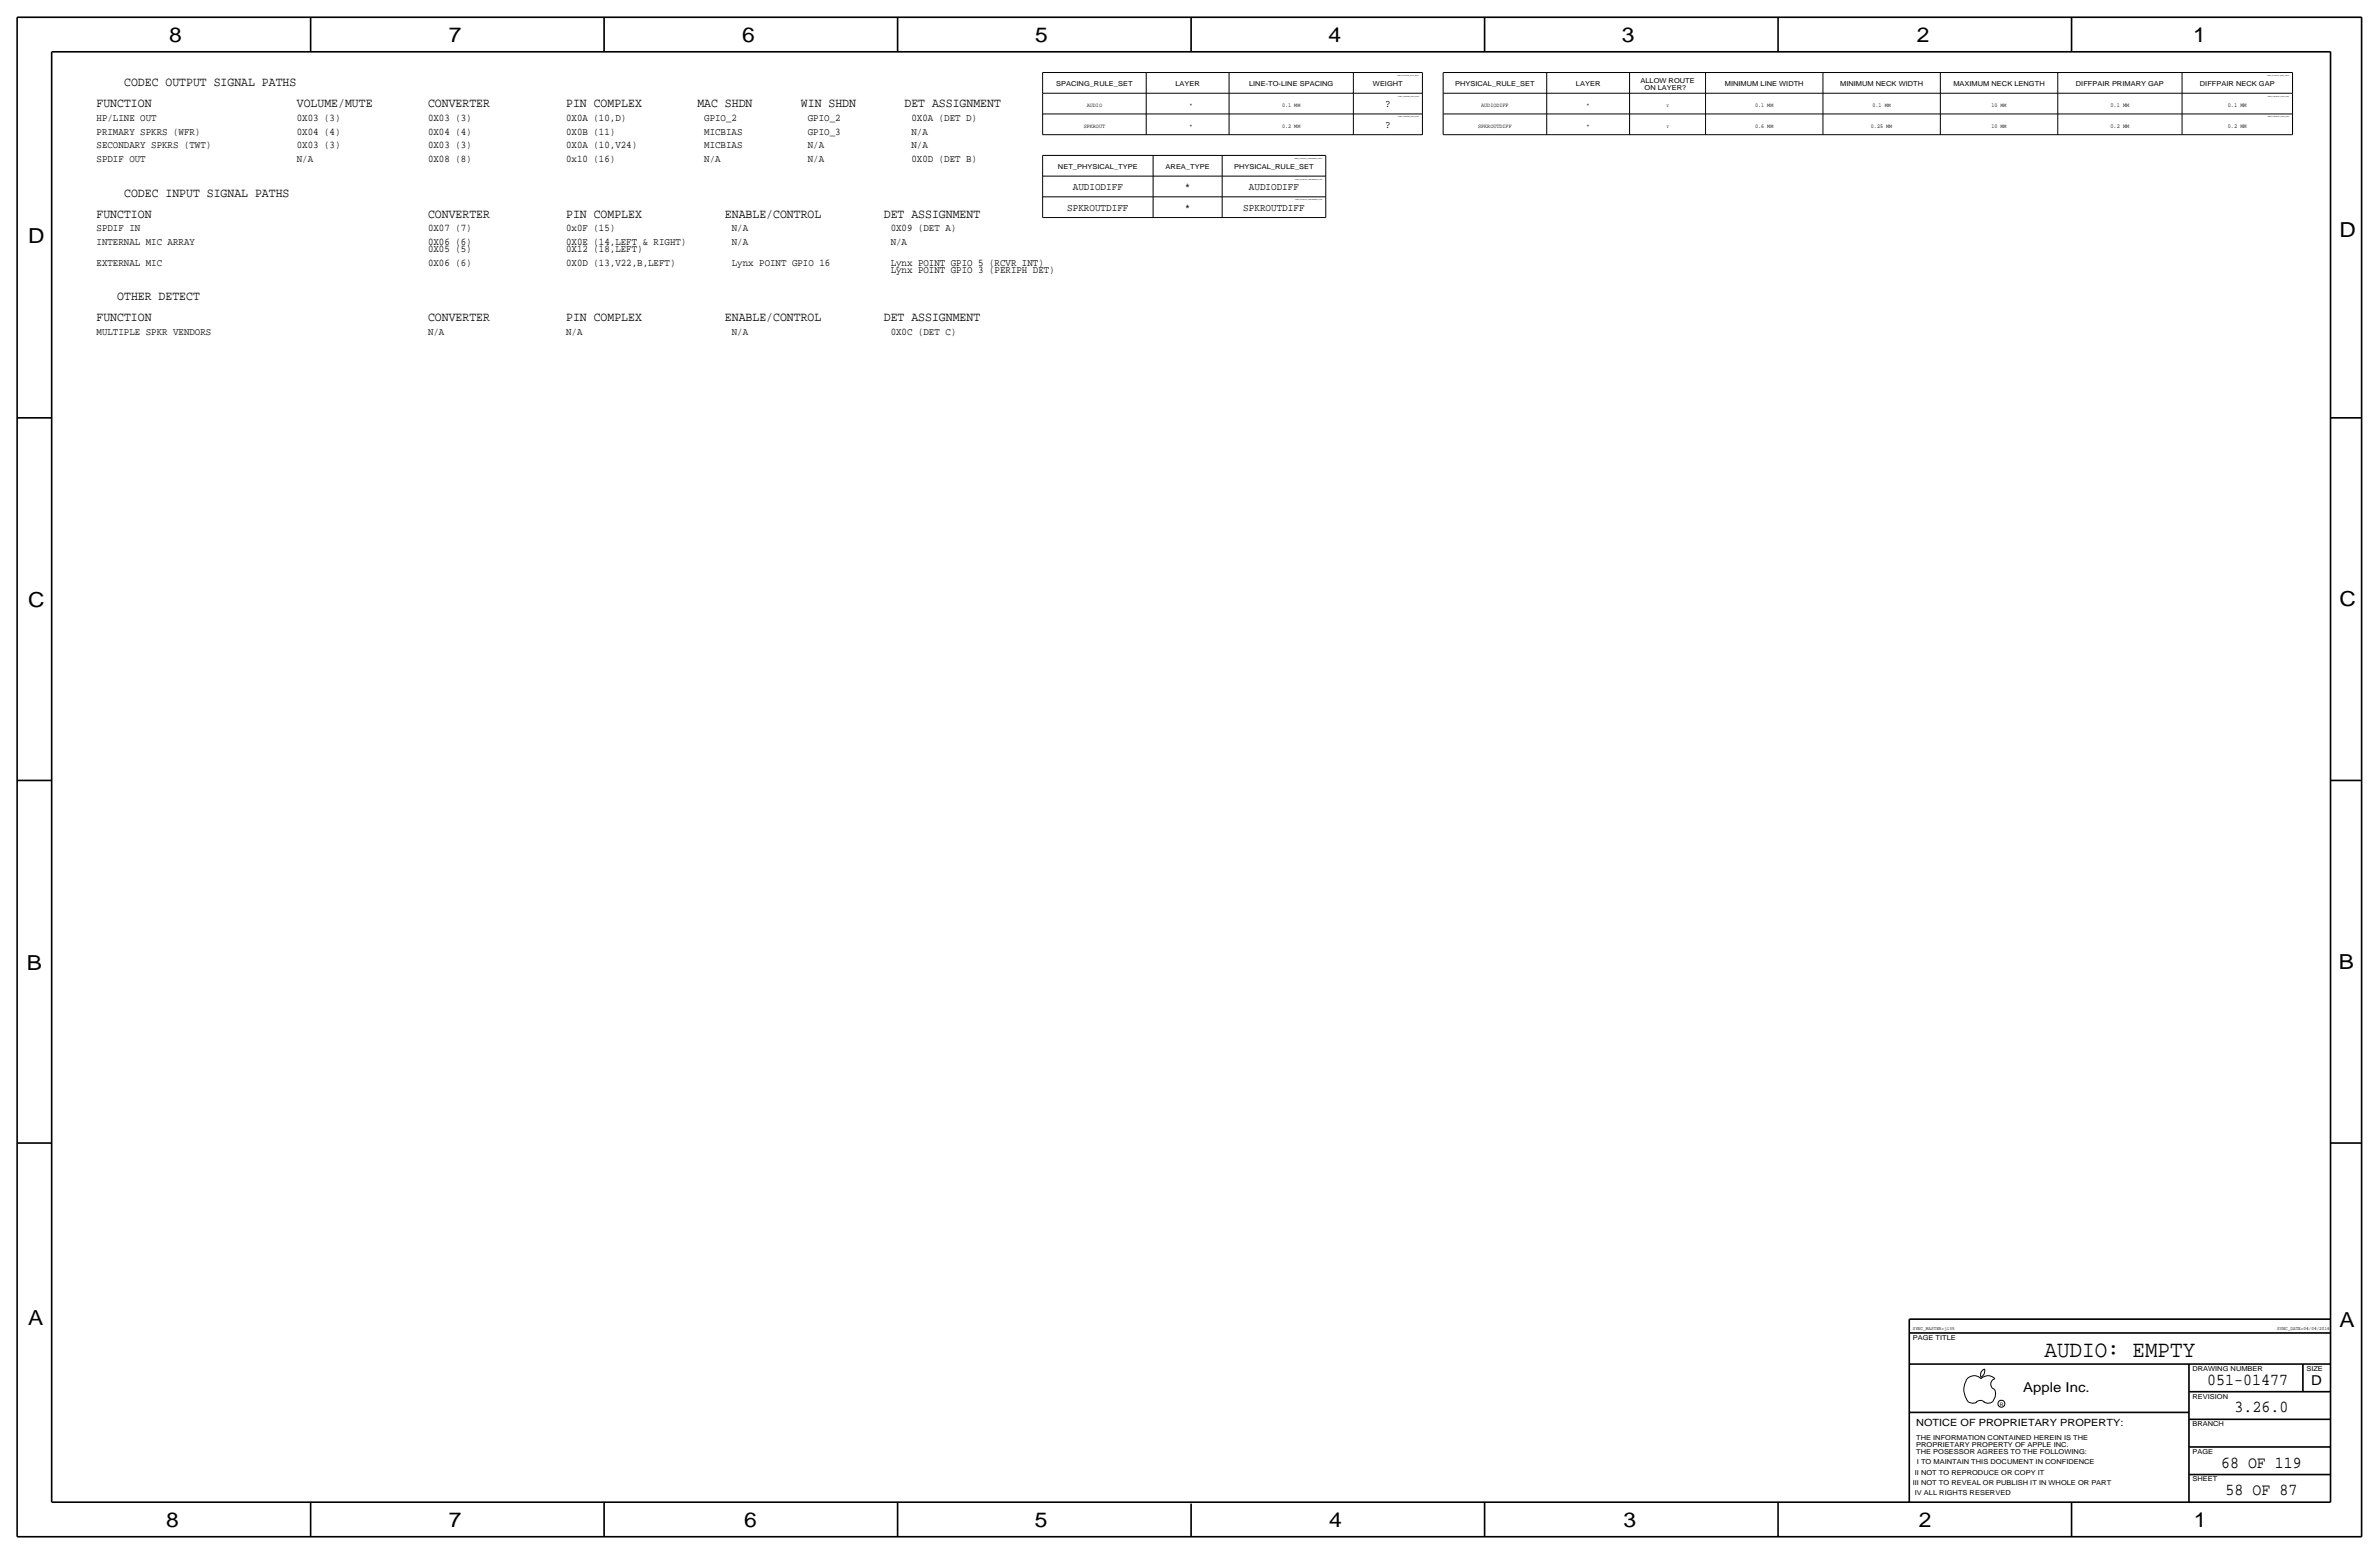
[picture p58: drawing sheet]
<svg xmlns="http://www.w3.org/2000/svg" width="875mm" height="572mm" viewBox="0 0 875 572" stroke-linecap="round" stroke-linejoin="round" font-family="sans-serif">
<defs><g id="words">
<text font-size="8.6" x="752" y="499.1">AUDIO: EMPTY</text>
<g font-size="7.6">
<text x="62.2" y="15.5">8</text>
<text x="165" y="15.5">7</text>
<text x="273" y="15.5">6</text>
<text x="380.7" y="15.5">5</text>
<text x="488.6" y="15.5">4</text>
<text x="596.6" y="15.5">3</text>
<text x="705.1" y="15.5">2</text>
<text x="806.7" y="15.5">1</text>
<text x="10.4" y="89.4">D</text>
<text x="860.5" y="87.1">D</text>
<text x="10.4" y="223.3">C</text>
<text x="860.5" y="222.8">C</text>
<text x="9.8" y="356.6">B</text>
<text x="860.2" y="356.4">B</text>
<text x="10.4" y="487.4">A</text>
<text x="860.5" y="488.2">A</text>
<text x="61.2" y="561.6">8</text>
<text x="165" y="561.6">7</text>
<text x="273.8" y="561.6">6</text>
<text x="380.7" y="561.6">5</text>
<text x="488.9" y="561.6">4</text>
<text x="597.1" y="561.6">3</text>
<text x="705.8" y="561.6">2</text>
<text x="806.9" y="561.6">1</text>
</g>
<g font-size="6.2">
<text x="811.9" y="509.3">051-01477</text>
<text x="821.9" y="519.4">3.26.0</text>
<text x="817" y="539.7">68 OF 119</text>
<text x="818.6" y="549.9">58 OF 87</text>
</g>
<g font-size="5">
<text x="850.1" y="509.3">D</text>
<text x="744.2" y="511.8">Apple Inc.</text>
</g>
<g font-size="4.7">
<text x="45.7" y="31.7">CODEC OUTPUT SIGNAL PATHS</text>
<text x="35.5" y="39.4">FUNCTION</text>
<text x="109.2" y="39.4">VOLUME/MUTE</text>
<text x="157.4" y="39.4">CONVERTER</text>
<text x="208.2" y="39.4">PIN COMPLEX</text>
<text x="256.5" y="39.4">MAC SHDN</text>
<text x="294.6" y="39.4">WIN SHDN</text>
<text x="332.7" y="39.4">DET ASSIGNMENT</text>
<text x="45.7" y="72.4">CODEC INPUT SIGNAL PATHS</text>
<text x="35.5" y="80">FUNCTION</text>
<text x="157.4" y="80">CONVERTER</text>
<text x="208.2" y="80">PIN COMPLEX</text>
<text x="266.6" y="80">ENABLE/CONTROL</text>
<text x="325.1" y="80">DET ASSIGNMENT</text>
<text x="43.1" y="110.5">OTHER DETECT</text>
<text x="35.5" y="118.1">FUNCTION</text>
<text x="157.4" y="118.1">CONVERTER</text>
<text x="208.2" y="118.1">PIN COMPLEX</text>
<text x="266.6" y="118.1">ENABLE/CONTROL</text>
<text x="325.1" y="118.1">DET ASSIGNMENT</text>
</g>
<g font-size="3.9">
<text x="509.4" y="39.4">?</text>
<text x="509.4" y="47">?</text>
</g>
<g font-size="3.8">
<text x="35.5" y="44.5">HP/LINE OUT</text>
<text x="109.2" y="44.5">0X03 (3)</text>
<text x="157.4" y="44.5">0X03 (3)</text>
<text x="208.2" y="44.5">0X0A (10,D)</text>
<text x="259" y="44.5">GPIO_2</text>
<text x="297.1" y="44.4">GPIO_2</text>
<text x="335.2" y="44.4">0X0A (DET D)</text>
<text x="35.5" y="49.5">PRIMARY SPKRS (WFR)</text>
<text x="109.2" y="49.5">0X04 (4)</text>
<text x="157.4" y="49.5">0X04 (4)</text>
<text x="208.2" y="49.5">0X0B (11)</text>
<text x="259" y="49.5">MICBIAS</text>
<text x="297.1" y="49.5">GPIO_3</text>
<text x="335.2" y="49.5">N/A</text>
<text x="35.5" y="59.7">SPDIF OUT</text>
<text x="35.5" y="54.6">SECONDARY SPKRS (TWT)</text>
<text x="109.2" y="54.6">0X03 (3)</text>
<text x="109.2" y="59.7">N/A</text>
<text x="157.4" y="54.6">0X03 (3)</text>
<text x="157.4" y="59.7">0X08 (8)</text>
<text x="208.2" y="59.7">0x10 (16)</text>
<text x="208.2" y="54.6">0X0A (10,V24)</text>
<text x="259" y="54.6">MICBIAS</text>
<text x="259" y="59.7">N/A</text>
<text x="297.1" y="54.6">N/A</text>
<text x="297.1" y="59.7">N/A</text>
<text x="335.2" y="54.6">N/A</text>
<text x="335.2" y="59.7">0X0D (DET B)</text>
<text x="394.6" y="69.9">AUDIODIFF</text>
<text x="435.8" y="69.9">*</text>
<text x="459.3" y="69.9">AUDIODIFF</text>
<text x="392.5" y="77.5">SPKROUTDIFF</text>
<text x="435.8" y="77.5">*</text>
<text x="457.3" y="77.5">SPKROUTDIFF</text>
<text x="35.5" y="85.1">SPDIF IN</text>
<text x="157.4" y="85.1">0X07 (7)</text>
<text x="208.2" y="85.1">0x0F (15)</text>
<text x="269.2" y="85.1">N/A</text>
<text x="327.6" y="85.1">0X09 (DET A)</text>
<text x="35.5" y="90.2">INTERNAL MIC ARRAY</text>
<text x="157.4" y="90.2">0X06 (6)</text>
<text x="157.4" y="92.7">0X05 (5)</text>
<text x="208.2" y="90.2">0X0E (14,LEFT &amp; RIGHT)</text>
<text x="208.2" y="92.7">0X12 (18,LEFT)</text>
<text x="269.2" y="90.2">N/A</text>
<text x="327.6" y="90.2">N/A</text>
<text x="35.5" y="97.8">EXTERNAL MIC</text>
<text x="157.4" y="97.8">0X06 (6)</text>
<text x="208.2" y="97.8">0X0D (13,V22,B,LEFT)</text>
<text x="269.2" y="97.8">Lynx POINT GPIO 16</text>
<text x="327.6" y="97.8">Lynx POINT GPIO 5 (RCVR INT)</text>
<text x="327.6" y="100.3">Lynx POINT GPIO 3 (PERIPH DET)</text>
<text x="35.5" y="123.2">MULTIPLE SPKR VENDORS</text>
<text x="157.4" y="123.2">N/A</text>
<text x="208.2" y="123.2">N/A</text>
<text x="269.2" y="123.2">N/A</text>
<text x="327.6" y="123.2">0X0C (DET C)</text>
</g>
<text font-size="3.7" x="704.8" y="524.5">NOTICE OF PROPRIETARY PROPERTY:</text>
<g font-size="2.5">
<text x="388.5" y="31.8">SPACING_RULE_SET</text>
<text x="432.3" y="31.8">LAYER</text>
<text x="459.4" y="31.8">LINE-TO-LINE SPACING</text>
<text x="505" y="31.8">WEIGHT</text>
<text x="535.2" y="31.8">PHYSICAL_RULE_SET</text>
<text x="579.6" y="31.8">LAYER</text>
<text x="603.4" y="30.5">ALLOW ROUTE</text>
<text x="604.9" y="33">ON LAYER?</text>
<text x="634.4" y="31.8">MINIMUM LINE WIDTH</text>
<text x="676.8" y="31.8">MINIMUM NECK WIDTH</text>
<text x="718.5" y="31.8">MAXIMUM NECK LENGTH</text>
<text x="763.5" y="31.8">DIFFPAIR PRIMARY GAP</text>
<text x="809.2" y="31.8">DIFFPAIR NECK GAP</text>
<text x="389.1" y="62.2">NET_PHYSICAL_TYPE</text>
<text x="428.7" y="62.2">AREA_TYPE</text>
<text x="453.9" y="62.2">PHYSICAL_RULE_SET</text>
<text x="703.5" y="492.8">PAGE TITLE</text>
<text x="806.4" y="504.2">DRAWING NUMBER</text>
<text x="848.3" y="504.2">SIZE</text>
<text x="806.4" y="514.4">REVISION</text>
<text x="806.4" y="524.5">BRANCH</text>
<text x="704.8" y="532.1">PROPRIETARY PROPERTY OF APPLE INC.</text>
<text x="704.8" y="529.6">THE INFORMATION CONTAINED HEREIN IS THE</text>
<text x="704.8" y="534.7">THE POSESSOR AGREES TO THE FOLLOWING:</text>
<text x="705.1" y="538.5">I TO MAINTAIN THIS DOCUMENT IN CONFIDENCE</text>
<text x="806.4" y="534.7">PAGE</text>
<text x="704.3" y="542.3">II NOT TO REPRODUCE OR COPY IT</text>
<text x="806.4" y="544.8">SHEET</text>
<text x="703.5" y="546.1">III NOT TO REVEAL OR PUBLISH IT IN WHOLE OR PART</text>
<text x="704.3" y="549.9">IV ALL RIGHTS RESERVED</text>
</g>
<g font-size="2.2">
<text x="776.2" y="39.4">0.1 MM</text>
<text x="819.4" y="39.4">0.1 MM</text>
<text x="776.2" y="47">0.2 MM</text>
<text x="819.4" y="47">0.2 MM</text>
</g>
<g font-size="2.1">
<text x="399.7" y="39.4">AUDIO</text>
<text x="437.5" y="39.4">*</text>
<text x="471.5" y="39.4">0.1 MM</text>
<text x="544.8" y="39.4">AUDIODIFF</text>
<text x="583.6" y="39.4">*</text>
<text x="645.5" y="39.4">0.1 MM</text>
<text x="688.7" y="39.4">0.1 MM</text>
<text x="732.5" y="39.4">10 MM</text>
<text x="398.6" y="47">SPKROUT</text>
<text x="437.5" y="47">*</text>
<text x="471.5" y="47">0.2 MM</text>
<text x="543.7" y="47">SPKROUTDIFF</text>
<text x="583.6" y="47">*</text>
<text x="645.5" y="47">0.6 MM</text>
<text x="688.2" y="47">0.25 MM</text>
<text x="732.5" y="47">10 MM</text>
</g>
<g font-size="1.8">
<text x="703.5" y="488.9">SYNC_MASTER=j135</text>
<text x="837.6" y="488.9">SYNC_DATE=04/04/2016</text>
<text x="735.5" y="516.9">R</text>
</g>
<g font-size="1.7">
<text x="612.9" y="39.4">Y</text>
<text x="612.9" y="47">Y</text>
</g>
<g font-size=".5">
<text x="514" y="27.9">TABLE_SPACING_RULE_HEAD</text>
<text x="833.8" y="27.9">TABLE_PHYSICAL_RULE_HEAD</text>
<text x="514.2" y="35.6">TABLE_SPACING_RULE_ITEM</text>
<text x="834" y="35.6">TABLE_PHYSICAL_RULE_ITEM</text>
<text x="514.2" y="43.2">TABLE_SPACING_RULE_ITEM</text>
<text x="834" y="43.2">TABLE_PHYSICAL_RULE_ITEM</text>
<text x="476.1" y="58.4">TABLE_PHYSICAL_ASSIGNMENT_HEAD</text>
<text x="476.3" y="66">TABLE_PHYSICAL_ASSIGNMENT_ITEM</text>
<text x="476.3" y="73.7">TABLE_PHYSICAL_ASSIGNMENT_ITEM</text>
</g>
</g></defs>
<g fill="none" stroke="#000" stroke-width=".6" stroke-linecap="butt">
<path d="M6.3 6.4v558.7zM6.3 6.4h862.3zM19 19.1h838.2zM19 19.1v533.4zM114.2 6.4v12.7zM222.2 6.4v12.7zM330.1 6.4v12.7zM438.1 6.4v12.7zM546 6.4v12.7zM654 6.4v12.7zM761.9 6.4v12.7zM857.2 19.1v533.4z"/>
<path d="M868.6 6.4v558.7zM6.3 153.7h12.7zM857.2 153.7h11.4zM6.3 287h12.7zM857.2 287h11.4zM6.3 420.4h12.7zM857.2 420.4h11.4zM702.3 490.2h154.9zM702.3 485.1h154.9zM702.3 485.1v5.1zM702.3 490.2v62.3zM702.3 501.6h154.9z"/>
<path d="M702.3 519.4h102.8zM805.1 501.6v50.8zM805.1 511.8h52.1zM847 501.6v10.2zM805.1 522h52.1zM805.1 532.1h52.1zM19 552.5h838.2zM114.2 552.4v12.7zM222.2 552.5v12.7zM330.1 552.5v12.7zM438.1 553v12.1zM546 552.5v12.7z"/>
<path d="M654 552.5v12.7zM761.9 552.5v12.7zM805.1 542.3h52.1zM6.3 565.1h862.3z"/>
</g>
<g fill="none" stroke="#000" stroke-width=".37">
<path d="M383.5 34.3h139.7zM383.5 26.7h139.7zM383.5 26.7v7.6zM383.5 34.3v7.6zM421.6 26.7v7.6zM421.6 34.3v7.6zM452.1 26.7v7.6zM452.1 34.3v7.6zM497.8 26.7v7.6zM497.8 34.3v7.6zM523.2 26.7v7.6zM523.2 34.3v7.6z"/>
<path d="M530.8 26.7v7.6zM530.8 34.3v7.6zM530.8 26.7h312.4zM530.8 34.3h312.4zM568.9 26.7v7.6zM568.9 34.3v7.6zM599.4 26.7v7.6zM599.4 34.3v7.6zM627.3 26.7v7.6zM627.3 34.3v7.6zM670.5 26.7v7.6zM670.5 34.3v7.6z"/>
<path d="M713.7 26.7v7.6zM713.7 34.3v7.6zM756.9 26.7v7.6zM756.9 34.3v7.6zM802.6 26.7v7.6zM802.6 34.3v7.6zM843.2 26.7v7.6zM843.2 34.3v7.6zM383.5 57.2h104.1zM383.5 49.5h139.7zM383.5 41.9h139.7zM383.5 57.2v7.6z"/>
<path d="M383.5 41.9v7.6zM421.6 41.9v7.6zM424.1 57.2v7.6zM449.5 57.2v7.6zM452.1 41.9v7.6zM487.6 57.2v7.6zM497.8 41.9v7.6zM523.2 41.9v7.6zM530.8 41.9v7.6zM530.8 41.9h312.4zM530.8 49.5h312.4zM568.9 41.9v7.6z"/>
<path d="M599.4 41.9v7.6zM627.3 41.9v7.6zM670.5 41.9v7.6zM713.7 41.9v7.6zM756.9 41.9v7.6zM802.6 41.9v7.6zM843.2 41.9v7.6zM383.5 64.8h104.1zM383.5 72.4h104.1zM383.5 64.8v7.6zM383.5 72.4v7.6zM424.1 64.8v7.6z"/>
<path d="M424.1 72.4v7.6zM449.5 64.8v7.6zM449.5 72.4v7.6zM487.6 64.8v7.6zM487.6 72.4v7.6zM383.5 80h104.1zM724.1 515.6l.5 .2a2.67 2.67 0 0 0 2.5-.2M726.8 515.7a2.09 2.09 0 0 1 3.1 0M728.6 506.5a2.69 2.69 0 0 0 1.3-3 2.26 2.26 0 0 0-1.3 3M729.7 515.6l.4 .2a2.67 2.67 0 0 0 2.6-.2M733.7 511.1a4.5 4.5 0 0 1-1 4.6M733.8 511a2.08 2.08 0 0 1-1.6-2 2.08 2.08 0 0 1 1.6-2 3.4 3.4 0 0 0-5.1 0 3.6 3.6 0 0 0-3.9-.8 3.6 3.6 0 0 0-2.3 3.3 7.1 7.1 0 0 0 1.6 6.2"/>
<circle cx="736.1" cy="516.2" r="1.28"/>
</g>
<use href="#words"/>
</svg>
